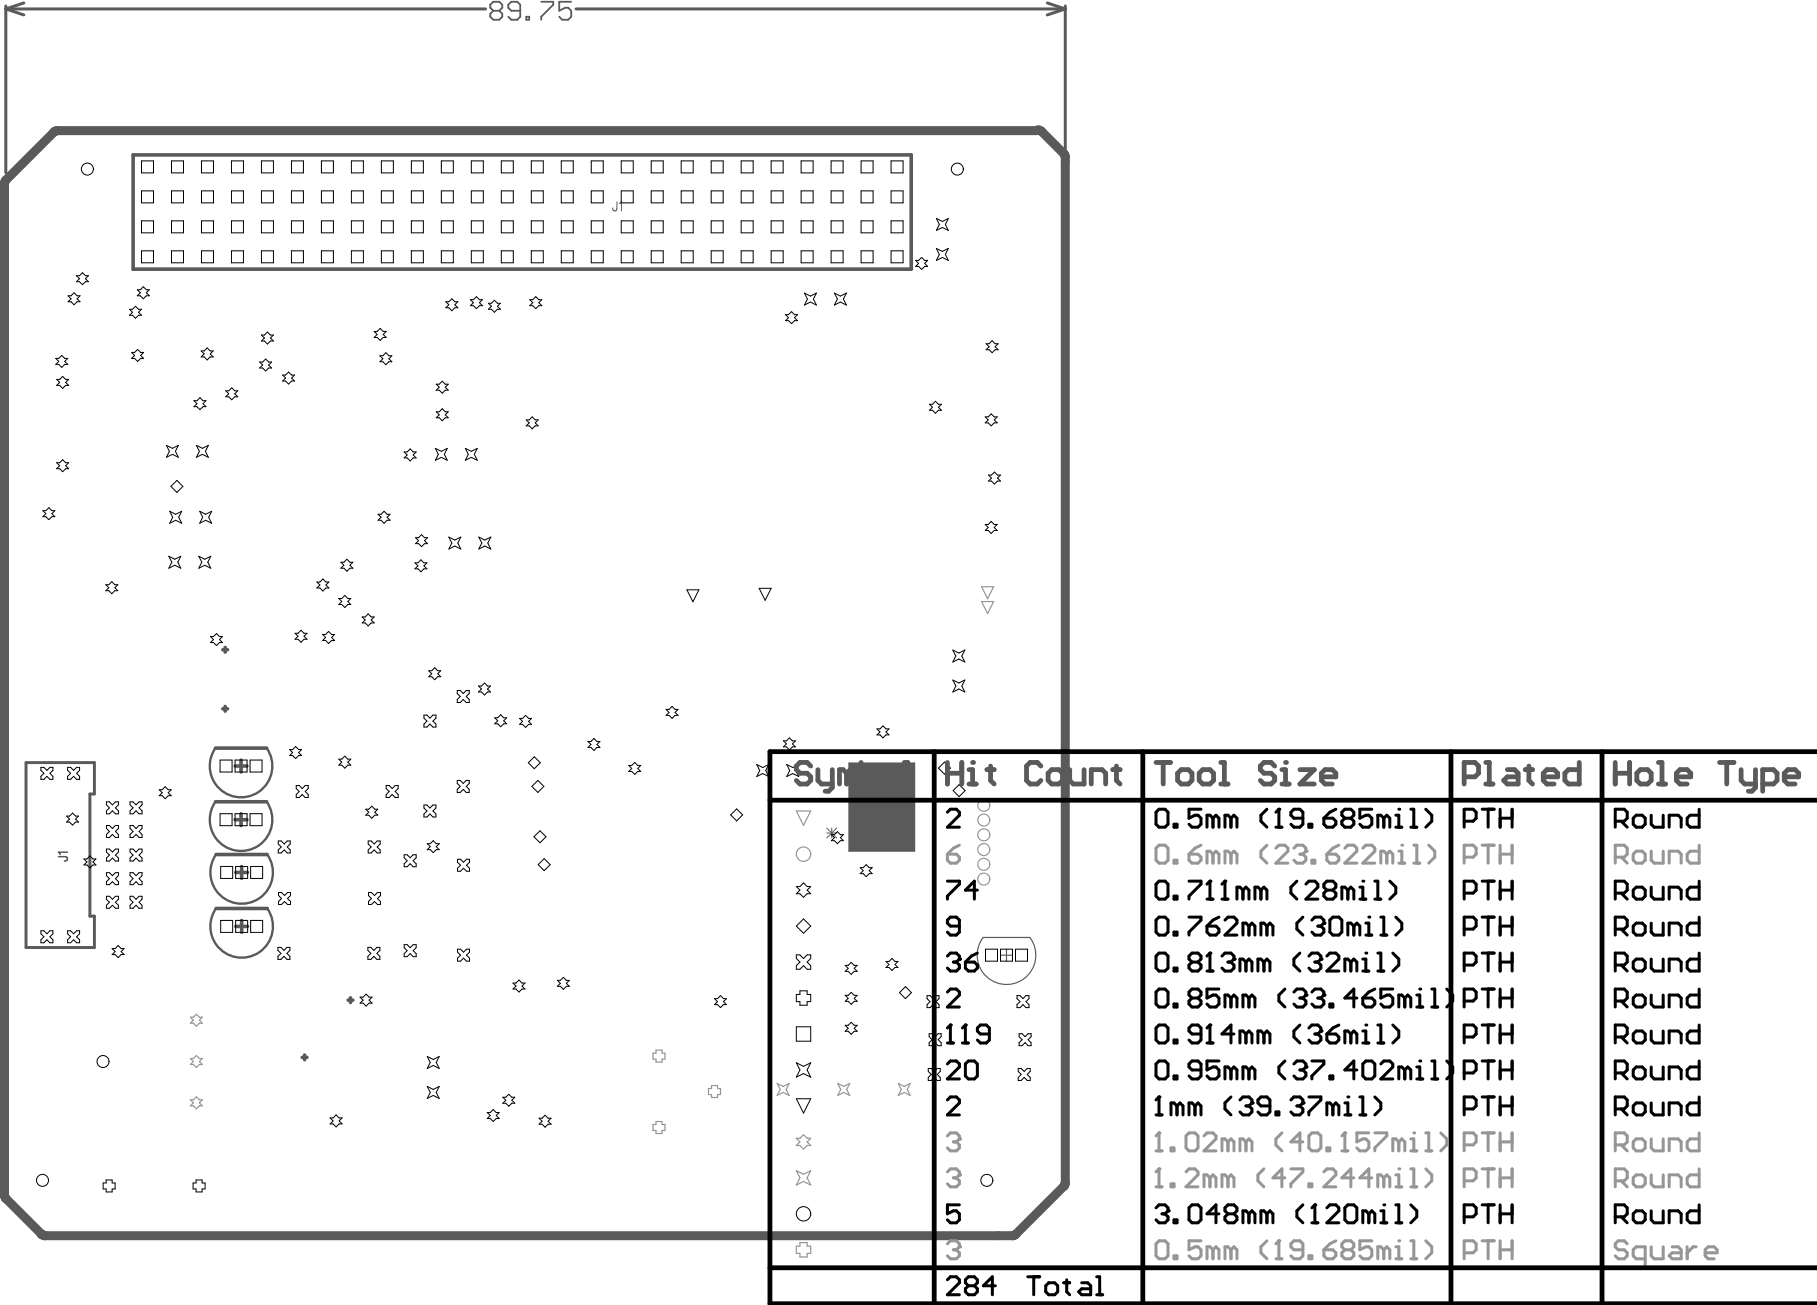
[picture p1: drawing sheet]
<svg xmlns="http://www.w3.org/2000/svg" width="513mm" height="368mm" viewBox="0 0 513 368" stroke-linecap="round" stroke-linejoin="round" font-family="sans-serif">
<path d="M239.6 215.4h18.3v24.7h-18.3z" fill="#5a5a5a"/>
<g fill="none" stroke="#5a5a5a" stroke-width="1">
<path d="M37.6 43.7h219.5v32.3h-219.5zM62.9 183.4h1.3M63.5 182.7v1.3M63.5 199.4v1.3M60.8 211.1h14.4M62.9 200h1.3M66.3 216.2h3.4M68 214.5v3.4M60.8 226.3h14.4M66.3 231.3h3.4M68 229.7v3.3M60.9 256.4h14.5"/>
<path d="M60.9 241.2h14.5M66.5 246.2h3.3M68.2 244.6v3.3M68.2 259.8v3.3M66.5 261.5h3.3M85.3 298.4h1.3M85.9 297.7v1.4M98.2 282.3h1.3M98.9 281.6v1.3"/>
</g>
<path d="M277.3 264.6h13.2a8.3 8.3 0 0 1-1 11.1 8.3 8.3 0 0 1-11.1 0 8.3 8.3 0 0 1-1.1-11.1zM282.3 269.6h3.3M283.9 267.9v3.3" fill="none" stroke="#5a5a5a" stroke-width=".33"/>
<path d="M139.2 3l-.9-.8v-.9l.9-.8h1.6l.9 .8v.9l-.9 .8M139.2 3l-.9 .9v.8l.9 .9h1.6l.9-.9v-.8l-.9-.9M139.2 3h1.6M146.8 3h-2.6l-.8-.8v-.9l.8-.8h1.7l.9 .8v3.4l-.9 .9h-1.7l-.8-.9M148.5 4.7h.8v.9h-.8zM152.7 .5h3.4v.8l-3.4 3.4v.9M161.1 .5h-3.3v2.5l1.7-.8h.8l.8 .8v1.7l-.8 .9h-1.7l-.8-.9M239.6 215.4h18.3v24.7h-18.3z" fill="none" stroke="#5a5a5a" stroke-width=".51"/>
<path d="M1.6 1.7v47M1.6 2.5l5.1 1.7M1.6 2.5h135.4M6.7 .8l-5.1 1.7M162.5 2.5h138M295.4 .8l5.1 1.7M300.5 1.7v40.5M300.5 2.5l-5.1 1.7" fill="none" stroke="#5a5a5a" stroke-width=".85"/>
<path d="M174 57l-.1 2.3-.3 .2-.5-.1-.3-.7M174.7 57.5l.6-.5v2.5M233.2 233.7l2.8 2.8M233.2 235.1h2.8M234.6 233.7v2.8M236 233.7l-2.8 2.8M240.4 226.8a1.02 1.02 0 0 1 1 1 1.02 1.02 0 0 1-1 1" fill="none" stroke="#5a5a5a" stroke-width=".28"/>
<path d="M60.8 211.1a8.8 8.8 0 0 0 7.2 13.9 8.8 8.8 0 0 0 7.2-13.9M60.8 226.3a8.8 8.8 0 0 0 7.2 13.9 8.8 8.8 0 0 0 7.2-13.9M60.9 256.4a8.8 8.8 0 0 0 7.3 13.9 8.8 8.8 0 0 0 7.2-13.9M60.9 241.2a8.8 8.8 0 0 0 7.3 13.8 8.8 8.8 0 0 0 7.2-13.8" fill="none" stroke="#5a5a5a" stroke-width=".67"/>
<g fill="none" stroke="#5a5a5a" stroke-width="2.5">
<path d="M15.3 37.2l-13.7 13.7M15.3 37.2h.1M293.8 37.1h.1M293.8 37.1l-.9-.4-.6 .2h-276.1l-.9 .3M293.8 37.1l6.3 6.3M1.6 50.9h.1M1.6 50.9l-.3 .9v285.5l.3 .9M300.1 43.4h.1M300.1 43.4l.4 .9v289.6l-.4 .9M1.6 338.2h.1M1.6 338.2l10.2 10.2 .9 .3h272.9l.9-.3M300.1 334.8l-13.6 13.6"/>
<path d="M300.1 334.8h.1M11.7 348.3h.1M286.5 348.4h.1"/>
</g>
<path d="M7.3 215.2h19.3v8.9h-1.2v34.5h1.2v8.8h-19.3z" fill="none" stroke="#5a5a5a" stroke-width=".83"/>
<path d="M16.5 241.8l2.3 .1 .2 .3-.1 .5-.7 .3M19 240.5h-2.5l.5 .6" fill="none" stroke="#5a5a5a" stroke-width=".42"/>
<g fill="none" stroke="#000" stroke-width=".28">
<path d="M39.9 45.4h3.4v3.4h-3.4zM39.9 53.9h3.4v3.4h-3.4zM48.4 45.4h3.4v3.4h-3.4zM48.4 53.9h3.4v3.4h-3.4zM56.8 45.4h3.4v3.4h-3.4zM56.8 53.9h3.4v3.4h-3.4zM65.3 45.4h3.4v3.4h-3.4zM65.3 53.9h3.4v3.4h-3.4zM73.8 45.4h3.3v3.4h-3.3zM73.8 53.9h3.3v3.4h-3.3zM82.2 45.4h3.4v3.4h-3.4zM82.2 53.9h3.4v3.4h-3.4z"/>
<path d="M90.7 45.4h3.4v3.4h-3.4zM90.7 53.9h3.4v3.4h-3.4zM99.1 45.4h3.4v3.4h-3.4zM99.1 53.9h3.4v3.4h-3.4zM107.6 45.4h3.4v3.4h-3.4zM107.6 53.9h3.4v3.4h-3.4zM116 45.4h3.4v3.4h-3.4zM116 53.9h3.4v3.4h-3.4zM124.5 45.4h3.4v3.4h-3.4zM124.5 53.9h3.4v3.4h-3.4zM133 45.4h3.3v3.4h-3.3zM133 53.9h3.3v3.4h-3.3z"/>
<path d="M141.4 45.4h3.4v3.4h-3.4zM141.4 53.9h3.4v3.4h-3.4zM149.9 45.4h3.4v3.4h-3.4zM149.9 53.9h3.4v3.4h-3.4zM158.3 45.4h3.4v3.4h-3.4zM158.3 53.9h3.4v3.4h-3.4zM166.8 45.4h3.4v3.4h-3.4zM166.8 53.9h3.4v3.4h-3.4zM175.3 45.4h3.3v3.4h-3.3zM175.3 53.9h3.3v3.4h-3.3zM183.7 45.4h3.4v3.4h-3.4zM183.7 53.9h3.4v3.4h-3.4z"/>
<path d="M192.2 45.4h3.4v3.4h-3.4zM192.2 53.9h3.4v3.4h-3.4zM200.6 45.4h3.4v3.4h-3.4zM200.6 53.9h3.4v3.4h-3.4zM209.1 45.4h3.4v3.4h-3.4zM209.1 53.9h3.4v3.4h-3.4zM217.5 45.4h3.4v3.4h-3.4zM217.5 53.9h3.4v3.4h-3.4zM226 45.4h3.4v3.4h-3.4zM226 53.9h3.4v3.4h-3.4zM234.5 45.4h3.3v3.4h-3.3zM234.5 53.9h3.3v3.4h-3.3z"/>
<path d="M242.9 45.4h3.4v3.4h-3.4zM242.9 53.9h3.4v3.4h-3.4zM251.4 45.4h3.4v3.4h-3.4zM251.4 53.9h3.4v3.4h-3.4zM21.6 77.8h.8l.9-.8 .8 .8h.9l-.9 .9 .9 .8h-.9l-.8 .8-.9-.8h-.8l.8-.8zM39.9 62.3h3.4v3.4h-3.4zM39.9 70.8h3.4v3.4h-3.4zM48.4 70.8h3.4v3.4h-3.4zM48.4 62.3h3.4v3.4h-3.4zM56.8 70.8h3.4v3.4h-3.4zM56.8 62.3h3.4v3.4h-3.4zM65.3 70.8h3.4v3.4h-3.4z"/>
<path d="M65.3 62.3h3.4v3.4h-3.4zM73.8 70.8h3.3v3.4h-3.3zM73.8 62.3h3.3v3.4h-3.3zM82.2 70.8h3.4v3.4h-3.4zM82.2 62.3h3.4v3.4h-3.4zM90.7 70.8h3.4v3.4h-3.4zM90.7 62.3h3.4v3.4h-3.4zM99.1 70.8h3.4v3.4h-3.4zM99.1 62.3h3.4v3.4h-3.4zM107.6 70.8h3.4v3.4h-3.4zM107.6 62.3h3.4v3.4h-3.4zM116 70.8h3.4v3.4h-3.4z"/>
<path d="M116 62.3h3.4v3.4h-3.4zM124.5 70.8h3.4v3.4h-3.4zM124.5 62.3h3.4v3.4h-3.4zM133 70.8h3.3v3.4h-3.3zM133 62.3h3.3v3.4h-3.3zM141.4 70.8h3.4v3.4h-3.4zM141.4 62.3h3.4v3.4h-3.4zM149.9 70.8h3.4v3.4h-3.4zM149.9 62.3h3.4v3.4h-3.4zM158.3 70.8h3.4v3.4h-3.4zM158.3 62.3h3.4v3.4h-3.4zM166.8 70.8h3.4v3.4h-3.4z"/>
<path d="M166.8 62.3h3.4v3.4h-3.4zM175.3 70.8h3.3v3.4h-3.3zM175.3 62.3h3.3v3.4h-3.3zM183.7 70.8h3.4v3.4h-3.4zM183.7 62.3h3.4v3.4h-3.4zM192.2 70.8h3.4v3.4h-3.4zM192.2 62.3h3.4v3.4h-3.4zM200.6 70.8h3.4v3.4h-3.4zM200.6 62.3h3.4v3.4h-3.4zM209.1 70.8h3.4v3.4h-3.4zM209.1 62.3h3.4v3.4h-3.4zM217.5 70.8h3.4v3.4h-3.4z"/>
<path d="M217.5 62.3h3.4v3.4h-3.4zM226 70.8h3.4v3.4h-3.4zM226 62.3h3.4v3.4h-3.4zM234.5 70.8h3.3v3.4h-3.3zM234.5 62.3h3.3v3.4h-3.3zM242.9 70.8h3.4v3.4h-3.4zM242.9 62.3h3.4v3.4h-3.4zM251.4 70.8h3.4v3.4h-3.4zM251.4 62.3h3.4v3.4h-3.4zM258.3 73.5h.9l.8-.9 .9 .9h.8l-.8 .8 .8 .9h-.8l-.9 .8-.8-.8h-.9l.9-.9zM264.1 61.7l1.7 .8 1.7-.8-.8 1.6 .8 1.7-1.7-.8-1.7 .8 .9-1.7zM264.1 70.1l1.7 .9 1.7-.9-.8 1.7 .8 1.7-1.7-.9-1.7 .9 .9-1.7z"/>
<path d="M19.2 83.5h.8l.9-.9 .8 .9h.9l-.9 .8 .9 .9h-.9l-.8 .8-.9-.8h-.8l.8-.9zM36.5 87.3h.9l.8-.9 .9 .9h.8l-.8 .8 .8 .9h-.8l-.9 .8-.8-.8h-.9l.9-.9zM37.1 99.5h.9l.8-.9 .9 .9h.8l-.8 .8 .8 .9h-.8l-.9 .8-.8-.8h-.9l.9-.9zM38.7 81.8h.9l.8-.9 .9 .9h.8l-.8 .8 .8 .9h-.8l-.9 .8-.8-.8h-.9l.9-.9zM56.8 99h.8l.8-.8 .9 .8h.8l-.8 .9 .8 .8h-.8l-.9 .9-.8-.9h-.8l.8-.8zM73.8 94.6h.8l.8-.9 .9 .9h.8l-.8 .8 .8 .8h-.8l-.9 .9-.8-.9h-.8l.8-.8zM105.6 93.5h.8l.9-.8 .8 .8h.8l-.8 .9 .8 .8h-.8l-.8 .9-.9-.9h-.8l.8-.8zM125.8 85.2h.8l.9-.9 .8 .9h.9l-.9 .8 .9 .9h-.9l-.8 .8-.9-.8h-.8l.8-.9zM132.7 84.6h.9l.8-.9 .8 .9h.9l-.9 .8 .9 .9h-.9l-.8 .8-.8-.8h-.9l.9-.9zM137.8 85.6h.8l.9-.9 .8 .9h.9l-.9 .8 .9 .9h-.9l-.8 .8-.9-.8h-.8l.8-.9zM149.5 84.6h.8l.8-.9 .9 .9h.8l-.8 .8 .8 .9h-.8l-.9 .8-.8-.8h-.8l.8-.9zM221.6 88.8h.9l.8-.8 .8 .8h.9l-.9 .9 .9 .8h-.9l-.8 .8-.8-.8h-.9l.9-.8z"/>
<path d="M226.9 82.7l1.7 .9 1.7-.9-.8 1.7 .8 1.7-1.7-.8-1.7 .8 .9-1.7zM235.4 82.7l1.7 .9 1.7-.9-.9 1.7 .9 1.7-1.7-.8-1.7 .8 .8-1.7zM278.2 97h.8l.9-.8 .8 .8h.9l-.9 .9 .9 .8h-.9l-.8 .8-.9-.8h-.8l.8-.8zM15.7 101.2h.9l.8-.9 .9 .9h.8l-.8 .8 .8 .8h-.8l-.9 .9-.8-.9h-.9l.9-.8zM16 107.1h.8l.9-.9 .8 .9h.9l-.9 .8 .9 .9h-.9l-.8 .8-.9-.8h-.8l.8-.9zM54.7 113.1h.9l.8-.9 .9 .9h.8l-.8 .8 .8 .9h-.8l-.9 .8-.8-.8h-.9l.9-.9zM63.7 110.3h.8l.9-.9 .8 .9h.9l-.9 .8 .9 .9h-.9l-.8 .8-.9-.8h-.8l.8-.9zM73.2 102.2h.9l.8-.9 .9 .9h.8l-.8 .8 .8 .9h-.8l-.9 .8-.8-.8h-.9l.9-.9zM79.7 105.8h.9l.8-.8 .9 .8h.8l-.8 .9 .8 .8h-.8l-.9 .9-.8-.9h-.9l.9-.8zM107.2 100.4h.8l.9-.9 .8 .9h.8l-.8 .8 .8 .9h-.8l-.8 .8-.9-.8h-.8l.8-.9zM123.1 116.2h.8l.9-.8 .8 .8h.9l-.9 .9 .9 .8h-.9l-.8 .8-.9-.8h-.8l.8-.8zM123.1 108.4h.8l.9-.8 .8 .8h.9l-.9 .9 .9 .8h-.9l-.8 .9-.9-.9h-.8l.8-.8z"/>
<path d="M148.4 118.5h.9l.8-.9 .9 .9h.8l-.8 .8 .8 .9h-.8l-.9 .8-.8-.8h-.9l.9-.9zM262.2 114.1h.8l.9-.9 .8 .9h.9l-.9 .8 .9 .9h-.9l-.8 .8-.9-.8h-.8l.8-.9zM277.9 117.6h.9l.8-.8 .9 .8h.8l-.8 .9 .8 .8h-.8l-.9 .9-.8-.9h-.9l.9-.8zM16 130.6h.8l.9-.9 .8 .9h.9l-.9 .8 .9 .9h-.9l-.8 .8-.9-.8h-.8l.8-.9zM46.9 125.7l1.7 .8 1.7-.8-.8 1.7 .8 1.7-1.7-.9-1.7 .9 .9-1.7zM49.9 135.6l1.7 1.7-1.7 1.7-1.7-1.7zM55.4 125.7l1.7 .8 1.7-.8-.9 1.7 .9 1.7-1.7-.9-1.7 .9 .8-1.7zM114 127.5h.9l.8-.8 .9 .8h.8l-.8 .9 .8 .8h-.8l-.9 .9-.8-.9h-.9l.9-.8zM122.8 126.5l1.7 .9 1.7-.9-.8 1.7 .8 1.7-1.7-.8-1.7 .8 .9-1.7zM131.3 126.5l1.7 .9 1.7-.9-.9 1.7 .9 1.7-1.7-.8-1.7 .8 .8-1.7zM278.9 134.1h.8l.8-.9 .9 .9h.8l-.8 .8 .8 .9h-.8l-.9 .8-.8-.8h-.8l.8-.9zM12.1 144.1h.8l.9-.8 .8 .8h.9l-.9 .9 .9 .8h-.9l-.8 .9-.9-.9h-.8l.8-.8z"/>
<path d="M47.6 157l1.7 .8 1.7-.8-.8 1.7 .8 1.7-1.7-.9-1.7 .9 .9-1.7zM47.9 144.3l1.7 .8 1.7-.8-.9 1.7 .9 1.7-1.7-.9-1.7 .9 .8-1.7zM56.1 157l1.7 .8 1.7-.8-.9 1.7 .9 1.7-1.7-.9-1.7 .9 .8-1.7zM56.3 144.3l1.7 .8 1.7-.8-.8 1.7 .8 1.7-1.7-.9-1.7 .9 .9-1.7zM96.2 158.7h.8l.9-.9 .8 .9h.9l-.9 .8 .9 .9h-.9l-.8 .8-.9-.8h-.8l.8-.9zM106.7 145.1h.8l.8-.8 .9 .8h.8l-.8 .9 .8 .8h-.8l-.9 .9-.8-.9h-.8l.8-.8zM117.1 158.8h.8l.9-.8 .8 .8h.8l-.8 .9 .8 .8h-.8l-.8 .9-.9-.9h-.8l.8-.8zM117.2 151.7h.9l.8-.8 .9 .8h.8l-.8 .9 .8 .8h-.8l-.9 .9-.8-.9h-.9l.9-.8zM126.6 151.6l1.7 .8 1.7-.8-.8 1.7 .8 1.7-1.7-.9-1.7 .9 .9-1.7zM135.1 151.6l1.7 .8 1.7-.8-.9 1.7 .9 1.7-1.7-.9-1.7 .9 .8-1.7zM277.9 148h.9l.8-.8 .9 .8h.8l-.8 .9 .8 .8h-.8l-.9 .9-.8-.9h-.9l.9-.8zM29.9 165h.8l.8-.8 .9 .8h.8l-.8 .9 .8 .8h-.8l-.9 .9-.8-.9h-.8l.8-.8z"/>
<path d="M59.4 179.7h.8l.9-.9 .8 .9h.9l-.9 .8 .9 .8h-.9l-.8 .9-.9-.9h-.8l.8-.8zM83.2 178.7h.9l.8-.8 .9 .8h.8l-.8 .9 .8 .8h-.8l-.9 .9-.8-.9h-.9l.9-.8zM89.4 164.3h.8l.9-.9 .8 .9h.9l-.9 .8 .9 .9h-.9l-.8 .8-.9-.8h-.8l.8-.9zM91 179.1h.9l.8-.9 .8 .9h.9l-.9 .8 .9 .9h-.9l-.8 .8-.8-.8h-.9l.9-.9zM95.6 168.9h.8l.9-.8 .8 .8h.9l-.9 .9 .9 .8h-.9l-.8 .8-.9-.8h-.8l.8-.8zM102.2 174.1h.8l.9-.8 .8 .8h.9l-.9 .9 .9 .8h-.9l-.8 .9-.9-.9h-.8l.8-.8zM193.8 166.5h3.4l-1.7 3.3zM214.2 166h3.3l-1.6 3.4zM121 189.3h.8l.8-.8 .9 .8h.8l-.8 .8 .8 .9h-.8l-.9 .8-.8-.8h-.8l.8-.9zM129 194.9h.8l.9 .8 .8-.8h.9v.8l-.9 .9 .9 .8v.9h-.9l-.8-.9-.9 .9h-.8v-.9l.8-.8-.8-.9zM135 193.6h.8l.9-.8 .8 .8h.9l-.9 .9 .9 .8h-.9l-.8 .8-.9-.8h-.8l.8-.8zM268.8 183.5l1.7 .8 1.7-.8-.9 1.7 .9 1.6-1.7-.8-1.7 .8 .8-1.6z"/>
<path d="M268.8 191.9l1.7 .9 1.7-.9-.9 1.7 .9 1.7-1.7-.8-1.7 .8 .8-1.7zM11.5 216.6h.9l.8 .8 .9-.8h.8v.8l-.8 .9 .8 .8v.8h-.8l-.9-.8-.8 .8h-.9v-.8l.9-.8-.9-.9zM19.1 216.6h.8l.9 .8 .8-.8h.9v.8l-.9 .9 .9 .8v.8h-.9l-.8-.8-.9 .8h-.8v-.8l.8-.8-.8-.9zM62.1 214.5h3.4v3.4h-3.4zM66.3 214.5h3.4v3.4h-3.4zM70.5 214.5h3.4v3.4h-3.4zM81.7 211.5h.9l.8-.8 .8 .8h.9l-.9 .9 .9 .8h-.9l-.8 .9-.8-.9h-.9l.9-.8zM95.6 214.2h.8l.9-.8 .8 .8h.9l-.9 .9 .9 .8h-.9l-.8 .9-.9-.9h-.8l.8-.8zM119.6 201.8h.8l.9 .9 .8-.9h.9v.9l-.9 .8 .9 .9v.8h-.9l-.8-.8-.9 .8h-.8v-.8l.8-.9-.8-.8zM139.6 202.6h.8l.9-.9 .8 .9h.8l-.8 .8 .8 .9h-.8l-.8 .8-.9-.8h-.8l.8-.9zM146.6 202.7h.8l.9-.8 .8 .8h.9l-.9 .9 .9 .8h-.9l-.8 .9-.9-.9h-.8l.8-.8zM150.7 213.6l1.7 1.7-1.7 1.7-1.7-1.7z"/>
<path d="M165.9 209.3h.8l.9-.9 .8 .9h.8l-.8 .8 .8 .9h-.8l-.8 .8-.9-.8h-.8l.8-.9zM177.4 216h.8l.9-.8 .8 .8h.9l-.9 .9 .9 .8h-.9l-.8 .9-.9-.9h-.8l.8-.8zM187.9 200.2h.8l.9-.8 .8 .8h.9l-.9 .9 .9 .8h-.9l-.8 .8-.9-.8h-.8l.8-.8zM213.5 215.8l1.7 .8 1.7-.8-.9 1.7 .9 1.7-1.7-.9-1.7 .9 .8-1.7zM221 209.1h.9l.8-.9 .9 .9h.8l-.8 .8 .8 .9h-.8l-.9 .8-.8-.8h-.9l.9-.9zM221.9 215.8l1.7 .8 1.7-.8-.8 1.7 .8 1.7-1.7-.9-1.7 .9 .9-1.7zM247.4 205.7h.8l.9-.8 .8 .8h.9l-.9 .9 .9 .8h-.9l-.8 .8-.9-.8h-.8l.8-.8zM266.4 215.1l1.7 1.7-1.7 1.7-1.7-1.7zM18.8 230.3h.8l.9-.8 .8 .8h.9l-.9 .9 .9 .8h-.9l-.8 .9-.9-.9h-.8l.8-.8zM30 226.3h.9l.8 .9 .9-.9h.8v.9l-.8 .8 .8 .8v.9h-.8l-.9-.9-.8 .9h-.9v-.9l.9-.8-.9-.8zM30 233h.9l.8 .8 .9-.8h.8v.8l-.8 .9 .8 .8v.8h-.8l-.9-.8-.8 .8h-.9v-.8l.9-.8-.9-.9zM30 239.6h.9l.8 .9 .9-.9h.8v.9l-.8 .8 .8 .9v.8h-.8l-.9-.8-.8 .8h-.9v-.8l.9-.9-.9-.8z"/>
<path d="M36.7 239.6h.8l.9 .9 .8-.9h.9v.9l-.9 .8 .9 .9v.8h-.9l-.8-.8-.9 .8h-.8v-.8l.8-.9-.8-.8zM36.7 226.3h.8l.9 .9 .8-.9h.9v.9l-.9 .8 .9 .8v.9h-.9l-.8-.9-.9 .9h-.8v-.9l.8-.8-.8-.8zM36.7 233h.8l.9 .8 .8-.8h.9v.8l-.9 .9 .9 .8v.8h-.9l-.8-.8-.9 .8h-.8v-.8l.8-.8-.8-.9zM44.9 222.9h.9l.8-.9 .9 .9h.8l-.8 .8 .8 .9h-.8l-.9 .8-.8-.8h-.9l.9-.9zM62.1 229.6h3.4v3.4h-3.4zM66.3 229.6h3.4v3.4h-3.4zM70.5 229.6h3.4v3.4h-3.4zM78.5 237.3h.8l.9 .9 .8-.9h.9v.9l-.9 .8 .9 .9v.8h-.9l-.8-.8-.9 .8h-.8v-.8l.8-.9-.8-.8zM83.6 221.7h.8l.9 .8 .8-.8h.9v.8l-.9 .9 .9 .8v.9h-.9l-.8-.9-.9 .9h-.8v-.9l.8-.8-.8-.9zM103.2 228.4h.8l.9-.9 .8 .9h.9l-.9 .8 .9 .9h-.9l-.8 .8-.9-.8h-.8l.8-.9zM103.9 237.3h.8l.9 .9 .8-.9h.9v.9l-.9 .8 .9 .9v.8h-.9l-.8-.8-.9 .8h-.8v-.8l.8-.9-.8-.8zM108.9 221.7h.9l.8 .8 .9-.8h.8v.8l-.8 .9 .8 .8v.9h-.8l-.9-.9-.8 .9h-.9v-.9l.9-.8-.9-.9z"/>
<path d="M119.6 227.2h.8l.9 .8 .8-.8h.9v.8l-.9 .9 .9 .8v.9h-.9l-.8-.9-.9 .9h-.8v-.9l.8-.8-.8-.9zM120.5 238.1h.9l.8-.8 .9 .8h.8l-.8 .8 .8 .9h-.8l-.9 .8-.8-.8h-.9l.9-.9zM129 220.3h.8l.9 .8 .8-.8h.9v.8l-.9 .8 .9 .9v.8h-.9l-.8-.8-.9 .8h-.8v-.8l.8-.9-.8-.8zM151.7 220.3l1.7 1.6-1.7 1.7-1.7-1.7zM152.3 234.5l1.7 1.7-1.7 1.7-1.7-1.7zM207.8 228.3l1.7 1.7-1.7 1.7-1.7-1.7zM234.5 235.6h.9l.8-.9 .9 .9h.8l-.8 .8 .8 .9h-.8l-.9 .8-.8-.8h-.9l.9-.9zM270.6 221.4l1.7 1.7-1.7 1.7-1.7-1.7zM23.7 242.4h.8l.9-.8 .8 .8h.9l-.9 .9 .9 .8h-.9l-.8 .9-.9-.9h-.8l.8-.8zM30 246.3h.9l.8 .8 .9-.8h.8v.8l-.8 .9 .8 .8v.9h-.8l-.9-.9-.8 .9h-.9v-.9l.9-.8-.9-.9zM30 252.9h.9l.8 .9 .9-.9h.8v.9l-.8 .8 .8 .9v.8h-.8l-.9-.8-.8 .8h-.9v-.8l.9-.9-.9-.8zM36.7 252.9h.8l.9 .9 .8-.9h.9v.9l-.9 .8 .9 .9v.8h-.9l-.8-.8-.9 .8h-.8v-.8l.8-.9-.8-.8z"/>
<path d="M36.7 246.3h.8l.9 .8 .8-.8h.9v.8l-.9 .9 .9 .8v.9h-.9l-.8-.9-.9 .9h-.8v-.9l.8-.8-.8-.9zM62.3 244.5h3.3v3.4h-3.3zM62.3 259.8h3.3v3.3h-3.3zM66.5 259.8h3.4v3.3h-3.4zM66.5 244.5h3.4v3.4h-3.4zM70.7 259.8h3.4v3.3h-3.4zM70.7 244.5h3.4v3.4h-3.4zM78.6 251.9h.8l.9 .8 .8-.8h.9v.8l-.9 .9 .9 .8v.9h-.9l-.8-.9-.9 .9h-.8v-.9l.8-.8-.8-.9zM104 251.9h.8l.8 .8 .9-.8h.8v.8l-.8 .9 .8 .8v.9h-.8l-.9-.9-.8 .9h-.8v-.9l.8-.8-.8-.9zM114 241.2h.9l.8 .9 .9-.9h.8v.9l-.8 .8 .8 .9v.8h-.8l-.9-.8-.8 .8h-.9v-.8l.9-.9-.9-.8zM129.1 242.5h.8l.9 .8 .8-.8h.9v.8l-.9 .9 .9 .8v.9h-.9l-.8-.9-.9 .9h-.8v-.9l.8-.8-.8-.9zM153.5 242.3l1.7 1.7-1.7 1.7-1.7-1.7z"/>
<path d="M242.7 244.9h.8l.9-.9 .8 .9h.8l-.8 .8 .8 .9h-.8l-.8 .8-.9-.8h-.8l.8-.9zM11.5 262.7h.9l.8 .8 .9-.8h.8v.8l-.8 .9 .8 .8v.9h-.8l-.9-.9-.8 .9h-.9v-.9l.9-.8-.9-.9zM19.1 262.7h.8l.9 .8 .8-.8h.9v.8l-.9 .9 .9 .8v.9h-.9l-.8-.9-.9 .9h-.8v-.9l.8-.8-.8-.9zM31.6 267.7h.9l.8-.8 .9 .8h.8l-.8 .9 .8 .8h-.8l-.9 .8-.8-.8h-.9l.9-.8zM78.4 267.4h.9l.8 .8 .8-.8h.9v.8l-.9 .9 .9 .8v.9h-.9l-.8-.9-.8 .9h-.9v-.9l.9-.8-.9-.9zM103.8 267.4h.8l.9 .8 .8-.8h.9v.8l-.9 .9 .9 .8v.9h-.9l-.8-.9-.9 .9h-.8v-.9l.8-.8-.8-.9zM114 266.6h.9l.8 .9 .9-.9h.8v.9l-.8 .8 .8 .8v.9h-.8l-.9-.9-.8 .9h-.9v-.9l.9-.8-.9-.8zM129.1 267.9h.8l.9 .8 .8-.8h.9v.8l-.9 .9 .9 .8v.9h-.9l-.8-.9-.9 .9h-.8v-.9l.8-.8-.8-.9zM144.7 277.4h.9l.8-.8 .9 .8h.8l-.8 .9 .8 .8h-.8l-.9 .9-.8-.9h-.9l.9-.8zM157.2 276.7h.9l.8-.9 .9 .9h.8l-.8 .8 .8 .9h-.8l-.9 .8-.8-.8h-.9l.9-.9zM238.4 272.4h.9l.8-.8 .9 .8h.8l-.8 .9 .8 .8h-.8l-.9 .9-.8-.9h-.9l.9-.8zM249.9 271.3h.9l.8-.8 .9 .8h.8l-.8 .9 .8 .8h-.8l-.9 .9-.8-.9h-.9l.9-.8z"/>
<path d="M255.4 278.5l1.7 1.6-1.7 1.7-1.7-1.7zM278 267.9h3.4v3.4h-3.4zM282.2 267.9h3.4v3.4h-3.4zM286.5 267.9h3.4v3.4h-3.4zM101.6 281.4h.8l.9-.8 .8 .8h.9l-.9 .9 .9 .8h-.9l-.8 .9-.9-.9h-.8l.8-.8zM120.5 298.2l1.7 .8 1.7-.8-.8 1.7 .8 1.6-1.7-.8-1.7 .8 .9-1.6zM201.6 281.8h.8l.9-.8 .8 .8h.8l-.8 .9 .8 .8h-.8l-.8 .9-.9-.9h-.8l.8-.8zM238.4 280.9h.9l.8-.8 .9 .8h.8l-.8 .9 .8 .8h-.8l-.9 .8-.8-.8h-.9l.9-.8zM238.4 289.4h.9l.8-.9 .9 .9h.8l-.8 .8 .8 .9h-.8l-.9 .8-.8-.8h-.9l.9-.9zM261.5 281h.9l.8 .8 .9-.8h.8v.8l-.8 .9 .8 .8v.9h-.8l-.9-.9-.8 .9h-.9v-.9l.9-.8-.9-.9zM262.1 291.7h.9l.8 .9 .9-.9h.8v.9l-.8 .8 .8 .9v.8h-.8l-.9-.8-.8 .8h-.9v-.8l.9-.9-.9-.8zM286.9 281h.8l.9 .8 .8-.8h.9v.8l-.9 .9 .9 .8v.9h-.9l-.8-.9-.9 .9h-.8v-.9l.8-.8-.8-.9z"/>
<path d="M287.5 291.7h.8l.9 .9 .8-.9h.9v.9l-.9 .8 .9 .9v.8h-.9l-.8-.8-.9 .8h-.8v-.8l.8-.9-.8-.8zM93.1 315.5h.9l.8-.8 .9 .8h.8l-.8 .8 .8 .9h-.8l-.9 .8-.8-.8h-.9l.9-.9zM120.5 306.6l1.7 .9 1.7-.9-.8 1.7 .8 1.7-1.7-.8-1.7 .8 .9-1.7zM137.4 314h.9l.8-.9 .9 .9h.8l-.8 .8 .8 .9h-.8l-.9 .8-.8-.8h-.9l.9-.9zM141.8 309.7h.9l.8-.9 .9 .9h.8l-.8 .8 .8 .9h-.8l-.9 .8-.8-.8h-.9l.9-.9zM152.1 315.6h.8l.9-.9 .8 .9h.9l-.9 .8 .9 .9h-.9l-.8 .8-.9-.8h-.8l.8-.9zM261.9 301.5h.8l.9 .9 .8-.9h.8v.9l-.8 .8 .8 .9v.8h-.8l-.8-.8-.9 .8h-.8v-.8l.8-.9-.8-.8zM287.2 301.5h.9l.8 .9 .9-.9h.8v.9l-.8 .8 .8 .9v.8h-.8l-.9-.8-.8 .8h-.9v-.8l.9-.9-.9-.8zM29.9 333h1.7v.9h.9v1.6h-.9v.9h-1.7v-.9h-.8v-1.6h.8zM55.3 333h1.7v.9h.9v1.6h-.9v.9h-1.7v-.9h-.8v-1.6h.8z"/>
<circle cx="24.6" cy="47.7" r="1.69"/>
<circle cx="270.1" cy="47.7" r="1.69"/>
<circle cx="29.1" cy="299.6" r="1.69"/>
<circle cx="12" cy="333.1" r="1.69"/>
<circle cx="278.4" cy="333.1" r="1.69"/>
</g>
<g fill="none" stroke="#969696" stroke-width=".34">
<path d="M276.9 165.6h3.4l-1.7 3.4zM276.9 169.8h3.4l-1.7 3.4zM53.7 287.1h.9l.8-.9 .8 .9h.9l-.9 .8 .9 .9h-.9l-.8 .8-.8-.8h-.9l.9-.9zM53.7 298.7h.9l.8-.8 .8 .8h.9l-.9 .9 .9 .8h-.9l-.8 .9-.8-.9h-.9l.9-.8zM185.1 296.4h1.7v.8h.8v1.7h-.8v.9h-1.7v-.9h-.9v-1.7h.9zM53.7 310.4h.9l.8-.9 .8 .9h.9l-.9 .8 .9 .9h-.9l-.8 .8-.8-.8h-.9l.9-.9zM185.1 316.5h1.7v.9h.8v1.7h-.8v.8h-1.7v-.8h-.9v-1.7h.9zM200.7 306.4h1.7v.8h.9v1.7h-.9v.8h-1.7v-.8h-.8v-1.7h.8zM219.2 305.8l1.7 .8 1.7-.8-.8 1.7 .8 1.7-1.7-.9-1.7 .9 .9-1.7zM236.3 305.8l1.7 .8 1.7-.8-.8 1.7 .8 1.7-1.7-.9-1.7 .9 .9-1.7zM253.4 305.8l1.7 .8 1.7-.8-.9 1.7 .9 1.7-1.7-.9-1.7 .9 .9-1.7z"/>
<circle cx="277.5" cy="239.8" r="1.69"/>
<circle cx="277.5" cy="235.6" r="1.69"/>
<circle cx="277.5" cy="227.3" r="1.69"/>
<circle cx="277.5" cy="231.5" r="1.69"/>
<circle cx="277.5" cy="243.9" r="1.69"/>
<circle cx="277.5" cy="248.1" r="1.69"/>
</g>
<g fill="none" stroke="#5a5a5a" stroke-width="1.4">
<path d="M228.7 216.2l-1-1h-2l-1.1 1v1l1.1 1h2l1 1v1.1l-1 1h-2l-1.1-1M230.7 217.2v3.1l1.1 1h3M234.8 217.2v5.1l-1 1h-1M238.9 218.2l1-1 1 1v3.1M238.9 218.2l-1.1-1h-1v4.1M238.9 218.2v3.1M242.9 215.2v6.1h3.1l1-1v-2.1l-1-1h-3.1M249 218.2l1-1h2l1.1 1v2.1l-1.1 1h-2l-1-1zM255.1 215.2h1v6.1M267.3 218.2h4M267.3 215.2v6.1M271.3 215.2v6.1"/>
<path d="M273.4 217.2h1v4.1M255.1 221.3h2M273.4 221.3h2"/>
</g>
<circle cx="274.4" cy="215.2" r=".68" fill="#5a5a5a"/>
<g fill="none" stroke="#5a5a5a" stroke-width="1.4">
<path d="M278.4 217.2h2.1M279.4 216.2v4.1l1.1 1M293.6 216.2l-1-1h-2l-1 1v4.1l1 1h2l1-1M296.7 217.2h2l1 1v2.1l-1 1h-2l-1-1v-2.1zM301.8 217.2v3.1l1 1h3v-4.1M313.9 217.2h2.1M315 216.2v4.1l1 1M326.1 215.2h4.1M328.2 215.2v6.1M332.2 218.2l1-1h2.1l1 1v2.1l-1 1h-2.1l-1-1zM338.3 218.2l1-1h2l1.1 1v2.1l-1.1 1h-2l-1-1zM344.4 215.2h1v6.1"/>
<path d="M359.6 216.2l-1-1h-2l-1.1 1v1l1.1 1h2l1 1v1.1l-1 1h-2l-1.1-1M361.6 217.2h1v4.1M307.9 221.3v-4.1h3l1 1v3.1M344.4 221.3h2M361.6 221.3h2.1"/>
</g>
<circle cx="362.6" cy="215.2" r=".68" fill="#5a5a5a"/>
<g fill="none" stroke="#5a5a5a" stroke-width="1.4">
<path d="M366.7 217.2h4.1l-4.1 4.1h4.1M372.8 219.2h4.1v-1l-1.1-1h-2l-1 1v2.1l1 1h2M413 219.2h3.1l1-1v-2l-1-1h-3.1v6.1M419.1 215.2h1v6.1M425.2 217.2h2.1l1 1v3.1h-3.1l-1-1 1-1.1h3.1M430.3 217.2h2M431.3 216.2v4.1l1 1M435.4 219.2h4v-1l-1-1h-2l-1 1v2.1l1 1h2M445.5 215.2v6.1h-3l-1-1v-2.1l1-1h3M455.7 215.2v6.1M455.7 218.2h4M459.7 215.2v6.1"/>
<path d="M461.8 218.2l1-1h2l1 1v2.1l-1 1h-2l-1-1zM467.8 215.2h1.1v6.1M472.9 219.2h4.1v-1l-1-1h-2.1l-1 1v2.1l1 1h2.1M485.1 215.2h4M487.1 215.2v6.1M491.2 217.2v3.1l1 1h3M495.2 217.2v5.1l-1 1h-1M503.4 219.2h4v-1l-1-1h-2l-1 1v2.1l1 1h2M419.1 221.3h2.1M467.8 221.3h2.1M497.3 221.3h3l1-1v-2.1l-1-1h-3v6.1"/>
</g>
<path d="M263.5 212.1v155.8M322.4 212.1v155.8M409.3 212.1v155.8M451.9 212.1v155.8M512.6 212.1h-295.4v155.8M217.2 225.8h295.4" fill="none" stroke="#000" stroke-width="1.4"/>
<g fill="none" stroke="#969696" stroke-width=".34">
<path d="M224.6 228.9h4.1l-2 4z"/>
<circle cx="226.7" cy="241.1" r="2.03"/>
</g>
<g fill="none" stroke="#000" stroke-width=".85">
<path d="M267.3 229.2l.8-.8h1.7l.9 .8v.9l-3.4 3.4h3.4M327 228.4h1.7l.8 .8v3.4l-.8 .9h-1.7l-.9-.9v-3.4zM331.2 232.6h.8v.9h-.8zM338.8 228.4h-3.4v2.5l1.7-.8h.9l.8 .8v1.7l-.8 .9h-1.7l-.9-.9M342.2 230.9l-.9-.8h-.8v3.4M342.2 230.9v2.6M342.2 230.9l.8-.8 .9 .8v2.6M347.3 230.9l-.9-.8h-.8v3.4M347.3 230.9v2.6M347.3 230.9l.8-.8 .9 .8v2.6M357.4 228.4l-1.7 1.7v1.7l1.7 1.7M359.9 233.5h1.7"/>
<path d="M359.9 229.2l.9-.8v5.1M367.6 230.9h-2.6l-.8-.8v-.9l.8-.8h1.7l.9 .8v3.4l-.9 .9h-1.7l-.8-.9M369.2 232.6h.9v.9h-.9zM373.5 230.9h2.5l.9 .9v.8l-.9 .9h-1.7l-.8-.9zM376.9 228.4l-1.7 .8-1.7 1.7M379.4 230.9l-.9 .9v.8l.9 .9h1.7l.8-.9v-.8l-.8-.9M379.4 230.9l-.9-.8v-.9l.9-.8h1.7l.8 .8v.9l-.8 .8M379.4 230.9h1.7M387 228.4h-3.4v2.5l1.7-.8h.9l.8 .8v1.7l-.8 .9h-1.7l-.9-.9M390.4 230.9l-.9-.8h-.8v3.4M390.4 230.9v2.6M390.4 230.9l.8-.8 .9 .8v2.6"/>
<path d="M393.8 233.5h1.7M393.8 230.1h.8v3.4M398 233.5h1.7M398 228.4h.8v5.1M402.2 228.4l1.7 1.7v1.7l-1.7 1.7M413 231.8h2.6l.8-.9v-1.7l-.8-.8h-2.6v5.1M418.1 228.4h3.4M419.8 228.4v5.1M423.2 230.9h3.4M423.2 228.4v5.1M426.6 228.4v5.1M455.7 231.8h2.5l.8-.9v-1.7l-.8-.8h-2.5v5.1"/>
<path d="M457.4 231.8l1.6 1.7M461.6 230.1h1.7l.8 .8v1.7l-.8 .9h-1.7l-.9-.9v-1.7zM465.8 230.1v2.5l.9 .9h2.5v-3.4M470.9 233.5v-3.4h2.5l.9 .8v2.6M479.3 228.4v5.1h-2.5l-.8-.9v-1.7l.8-.8h2.5"/>
</g>
<g fill="#000">
<circle cx="360.8" cy="228.4" r=".42"/>
<circle cx="394.6" cy="228.4" r=".42"/>
</g>
<g fill="none" stroke="#969696" stroke-width=".85">
<path d="M270.7 238.5l-1.7 .9-1.7 1.7M327 238.5h1.7l.8 .9v3.4l-.8 .8h-1.7l-.9-.8v-3.4zM338.8 238.5l-1.7 .9-1.7 1.7M357.4 238.5l-1.7 1.7v1.7l1.7 1.7M359.9 239.4l.9-.9h1.7l.8 .9v.8l-3.4 3.4h3.4M365 239.4l.9-.9h1.7l.8 .9v.8M267.3 241.1h2.5l.9 .8v.9l-.9 .8h-1.7l-.8-.8zM331.2 242.8h.8v.8h-.8zM335.4 241.1h2.6l.8 .8v.9l-.8 .8h-1.7l-.9-.8zM342.2 241.1l-.9-.9h-.8v3.4M342.2 241.1v2.5M342.2 241.1l.8-.9 .9 .9v2.5"/>
<path d="M347.3 241.1l-.9-.9h-.8v3.4M347.3 241.1v2.5M347.3 241.1l.8-.9 .9 .9v2.5"/>
</g>
<circle cx="368.4" cy="240.2" r=".42" fill="#969696"/>
<g fill="none" stroke="#969696" stroke-width=".85">
<path d="M377.7 238.5l-1.7 .9-1.7 1.7M379.4 239.4l.8-.9h1.7l.9 .9v.8l-3.4 3.4h3.4M384.5 239.4l.8-.9h1.7l.8 .9v.8l-3.3 3.4h3.3M366.7 241.1h.9M367.6 241.1l.8 .8v.9l-.8 .8h-1.7l-.9-.8M368.4 240.2l-.8 .9M370.1 242.8h.8v.8h-.8zM374.3 241.1h2.6l.8 .8v.9l-.8 .8h-1.7l-.9-.8zM391.2 241.1l-.8-.9h-.9v3.4M391.2 241.1v2.5M391.2 241.1l.9-.9 .8 .9v2.5M394.6 243.6h1.7"/>
<path d="M394.6 240.2h.9v3.4"/>
</g>
<circle cx="395.5" cy="238.5" r=".42" fill="#969696"/>
<g fill="none" stroke="#969696" stroke-width=".85">
<path d="M398.8 238.5h.9v5.1M403.1 238.5l1.7 1.7v1.7l-1.7 1.7M418.1 238.5h3.4M419.8 238.5v5.1M423.2 238.5v5.1M426.6 238.5v5.1M479.3 238.5v5.1h-2.5l-.8-.8v-1.7l.8-.9h2.5M398.8 243.6h1.7M413 241.9h2.6l.8-.8v-1.7l-.8-.9h-2.6v5.1M423.2 241.1h3.4M455.7 241.9h2.5l.8-.8v-1.7l-.8-.9h-2.5v5.1M457.4 241.9l1.6 1.7"/>
<path d="M461.6 240.2h1.7l.8 .9v1.7l-.8 .8h-1.7l-.9-.8v-1.7zM465.8 240.2v2.6l.9 .8h2.5v-3.4M470.9 243.6v-3.4h2.5l.9 .9v2.5M267.3 320.6l.8-.9h1.7l.9 .9v.8"/>
</g>
<path d="M224.6 250.2h1.1l1-1 1 1h1l-1 1 1 1h-1l-1 1-1-1h-1.1l1.1-1zM226.7 259.3l2 2.1-2 2-2.1-2zM224.6 269.5h1.1l1 1 1-1h1v1l-1 1 1 1v1h-1l-1-1-1 1h-1.1v-1l1.1-1-1.1-1zM225.7 279.6h2v1.1h1v2h-1v1h-2v-1h-1.1v-2h1.1zM224.6 289.8h4.1v4h-4.1zM224.6 299.9l2.1 1.1 2-1.1-1 2.1 1 2-2-1-2.1 1 1.1-2zM224.6 310.1h4.1l-2 4z" fill="none" stroke="#000" stroke-width=".28"/>
<g fill="none" stroke="#000" stroke-width=".85">
<path d="M267.3 248.7h3.4v.8l-3.4 3.4v.9M275.7 251.2h-3.4l2.6-2.5v5.1M327 248.7h1.7l.8 .8v3.4l-.8 .9h-1.7l-.9-.9v-3.4zM327 258.8h1.7l.8 .9v3.4l-.8 .8h-1.7l-.9-.8v-3.4zM331.2 252.9h.8v.9h-.8zM335.4 248.7h3.4v.8l-3.4 3.4v.9M335.4 258.8h3.4v.9l-3.4 3.4v.8M340.5 253.8h1.7M340.5 249.5l.8-.8v5.1M343.9 258.8l-1.7 .9-1.7 1.7M344.7 253.8h1.7M344.7 249.5l.9-.8v5.1"/>
<path d="M345.6 259.7l.8-.9h1.7l.9 .9v.8l-3.4 3.4h3.4M350.6 251.2l-.8-.8h-.8v3.4M350.6 251.2v2.6M350.6 251.2l.9-.8 .8 .8v2.6M355.7 251.2l-.8-.8h-.9v3.4M355.7 251.2v2.6M355.7 251.2l.9-.8 .8 .8v2.6M365.9 248.7l-1.7 1.7v1.7l1.7 1.7M367.6 258.8l-1.7 1.7v1.7l1.7 1.7M368.4 249.5l.8-.8h1.7l.9 .8v.9l-3.4 3.4h3.4M370.1 259.7l.8-.9h1.7l.9 .9v.8l-.9 .9M374.3 251.2l-.8-.8v-.9l.8-.8h1.7l.9 .8v.9l-.9 .8"/>
<path d="M374.3 251.2h1.7M374.3 251.2l-.8 .9v.8l.8 .9h1.7l.9-.9v-.8l-.9-.9M376 258.8h1.7l.8 .9v3.4l-.8 .8h-1.7l-.8-.8v-3.4zM380.2 251.2l-.8-.8h-.9v3.4M380.2 251.2v2.6M380.2 251.2l.9-.8 .8 .8v2.6M383.6 253.8h1.7M383.6 250.4h.9v3.4M387.8 248.7h.9v5.1M387.8 253.8h1.7M389.5 258.8h.9v5.1M392.1 248.7l1.7 1.7v1.7l-1.7 1.7"/>
<path d="M393.8 258.8l1.7 1.7v1.7l-1.7 1.7M413 252.1h2.6l.8-.9v-1.7l-.8-.8h-2.6v5.1M418.1 248.7h3.4M418.1 258.8h3.4M419.8 248.7v5.1M419.8 258.8v5.1M423.2 251.2h3.4M423.2 248.7v5.1M423.2 258.8v5.1M426.6 248.7v5.1M426.6 258.8v5.1M455.7 252.1h2.5l.8-.9v-1.7l-.8-.8h-2.5v5.1"/>
<path d="M457.4 252.1l1.6 1.7M461.6 250.4h1.7l.8 .8v1.7l-.8 .9h-1.7l-.9-.9v-1.7zM465.8 250.4v2.5l.9 .9h2.5v-3.4M470.9 253.8v-3.4h2.5l.9 .8v2.6M479.3 248.7v5.1h-2.5l-.8-.9v-1.7l.8-.8h2.5M479.3 258.8v5.1h-2.5l-.8-.8v-1.7l.8-.9h2.5M267.3 269.8l.8-.8h1.7l.9 .8v.9l-.9 .8M267.3 280l.8-.9h1.7l.9 .9v.8l-3.4 3.4h3.4M269 271.5h.8M269.8 271.5l.9 .9v.8l-.9 .9h-1.7l-.8-.9M270.7 261.4h-2.6l-.8-.9v-.8l.8-.9h1.7l.9 .9v3.4l-.9 .8h-1.7l-.8-.8M272.3 271.5h2.6l.8 .9v.8l-.8 .9h-1.7l-.9-.9z"/>
<path d="M275.7 269l-1.7 .8-1.7 1.7M327 269h1.7l.8 .8v3.4l-.8 .9h-1.7l-.9-.9v-3.4zM327 279.1h1.7l.8 .9v3.4l-.8 .8h-1.7l-.9-.8v-3.4zM331.2 263.1h.8v.8h-.8zM331.2 273.2h.8v.9h-.8zM336.3 271.5l-.9-.8v-.9l.9-.8h1.7l.8 .8v.9l-.8 .8M336.3 271.5l-.9 .9v.8l.9 .9h1.7l.8-.9v-.8l-.8-.9M336.3 271.5h1.7M340.5 269.8l.8-.8v5.1M340.5 261.4h2.5l.9 .8v.9l-.9 .8h-1.7l-.8-.8zM340.5 274.1h1.7M343.9 279.1h-3.4v2.6l1.7-.9h.8l.9 .9v1.7l-.9 .8h-1.7l-.8-.8"/>
<path d="M344.7 269.8l.9-.8h1.7l.8 .8v.9l-.8 .8M346.4 271.5h.9M347.3 271.5l.8 .9v.8l-.8 .9h-1.7l-.9-.9M351.5 271.5l.8-.8 .9 .8v2.6M351.5 271.5l-.9-.8h-.8v3.4M351.5 271.5v2.6M352.3 261.4l-.8-.9h-.9v3.4M352.3 261.4v2.5M352.3 261.4l.9-.9 .8 .9v2.5M356.6 271.5l-.9-.8h-.8v3.4M356.6 271.5v2.6M356.6 271.5l.8-.8 .9 .8v2.6"/>
<path d="M357.4 261.4l-.8-.9h-.9v3.4M357.4 261.4v2.5M357.4 261.4l.9-.9 .8 .9v2.5M362.5 279.1l-1.7 1.7v1.7l1.7 1.7M365 280l.9-.9h1.7l.8 .9v.8l-.8 .9M366.7 269l-1.7 1.7v1.7l1.7 1.7M369.2 269.8l.9-.8h1.7l.8 .8v.9l-.8 .8M370.1 280l.8-.9h1.7l.9 .9v.8l-.9 .9M370.9 271.5h.9M371.8 271.5l.8 .9v.8l-.8 .9h-1.7l-.9-.9M371.8 261.4h.8M372.6 261.4l.9 .8v.9l-.9 .8h-1.7l-.8-.8"/>
<path d="M374.3 269.8l.9-.8h1.7l.8 .8v.9l-3.4 3.4h3.4M381.1 271.5l-.9-.8h-.8v3.4M381.1 271.5v2.6M381.1 271.5l.8-.8 .9 .8v2.6M381.9 261.4l.9-.9 .8 .9v2.5M381.9 261.4l-.8-.9h-.9v3.4M381.9 261.4v2.5M384.5 274.1h1.7M384.5 270.7h.8v3.4M385.3 263.9h1.7M385.3 260.5h.9v3.4M387.8 279.1l-1.6 .9-1.7 1.7"/>
<path d="M388.7 269h.8v5.1M388.7 274.1h1.7M389.5 263.9h1.7M392.9 279.1h-3.4v2.6l1.7-.9h.9l.8 .9v1.7l-.8 .8h-1.7l-.9-.8M392.9 269l1.7 1.7v1.7l-1.7 1.7M403.9 279.1h.9v5.1M408.1 279.1l1.7 1.7v1.7l-1.7 1.7M413 262.2h2.6l.8-.8v-1.7l-.8-.9h-2.6v5.1M413 272.4h2.6l.8-.9v-1.7l-.8-.8h-2.6v5.1M418.1 269h3.4M418.1 279.1h3.4M419.8 269v5.1"/>
<path d="M419.8 279.1v5.1M423.2 269v5.1M423.2 279.1v5.1M423.2 261.4h3.4M423.2 271.5h3.4M426.6 269v5.1M426.6 279.1v5.1M455.7 262.2h2.5l.8-.8v-1.7l-.8-.9h-2.5v5.1M455.7 272.4h2.5l.8-.9v-1.7l-.8-.8h-2.5v5.1M457.4 262.2l1.6 1.7M457.4 272.4l1.6 1.7M461.6 260.5h1.7l.8 .9v1.7l-.8 .8h-1.7l-.9-.8v-1.7z"/>
<path d="M461.6 270.7h1.7l.8 .8v1.7l-.8 .9h-1.7l-.9-.9v-1.7zM465.8 260.5v2.6l.9 .8h2.5v-3.4M465.8 270.7v2.5l.9 .9h2.5v-3.4M470.9 263.9v-3.4h2.5l.9 .9v2.5M470.9 274.1v-3.4h2.5l.9 .8v2.6M479.3 269v5.1h-2.5l-.8-.9v-1.7l.8-.8h2.5M479.3 279.1v5.1h-2.5l-.8-.8v-1.7l.8-.9h2.5M267.3 294.4h1.7M267.3 290.1l.8-.8v5.1M271.5 290.1l.8-.8v5.1M271.5 294.4h1.7M273.2 299.4h1.7l.8 .9v3.4l-.8 .8h-1.7l-.9-.8v-3.4z"/>
<path d="M279.1 291.8h-2.5l-.9-.8v-.9l.9-.8h1.7l.8 .8v3.4l-.8 .9h-1.7l-.9-.9M327 289.3h1.7l.8 .8v3.4l-.8 .9h-1.7l-.9-.9v-3.4zM327 299.4h1.7l.8 .9v3.4l-.8 .8h-1.7l-.9-.8v-3.4zM331.2 283.4h.8v.8h-.8zM331.2 293.5h.8v.9h-.8zM336.3 281.7l-.9-.9v-.8l.9-.9h1.7l.8 .9v.8l-.8 .9M336.3 281.7l-.9 .8v.9l.9 .8h1.7l.8-.8v-.9l-.8-.8M336.3 281.7h1.7M338.8 291.8h-2.5l-.9-.8v-.9l.9-.8h1.7l.8 .8v3.4l-.8 .9h-1.7l-.9-.9M340.5 290.1l.8-.8v5.1M340.5 294.4h1.7M343.9 299.4h-3.4v2.6l1.7-.9h.8l.9 .9v1.7l-.9 .8h-1.7l-.8-.8"/>
<path d="M347.3 281.7l-.9-.9h-.8v3.4M347.3 281.7l.8-.9 .9 .9v2.5M347.3 281.7v2.5M348.1 291.8h-3.4l2.6-2.5v5.1M351.5 291.8l.8-.8 .9 .8v2.6M351.5 291.8l-.9-.8h-.8v3.4M351.5 291.8v2.6M352.3 281.7l-.8-.9h-.9v3.4M352.3 281.7v2.5M352.3 281.7l.9-.9 .8 .9v2.5M356.6 291.8l-.9-.8h-.8v3.4M356.6 291.8v2.6"/>
<path d="M356.6 291.8l.8-.8 .9 .8v2.6M362.5 299.4l-1.7 1.7v1.7l1.7 1.7M366.7 289.3l-1.7 1.7v1.7l1.7 1.7M366.7 281.7h.9M367.6 281.7l.8 .8v.9l-.8 .8h-1.7l-.9-.8M369.2 290.1l.9-.8h1.7l.8 .8v.9l-.8 .8M370.1 299.4h3.4v.9l-3.4 3.4v.8M370.9 291.8h.9M371.8 291.8l.8 .9v.8l-.8 .9h-1.7l-.9-.9M371.8 281.7h.8M372.6 281.7l.9 .8v.9l-.9 .8h-1.7l-.8-.8M374.3 291.8h2.6l.8 .9v.8l-.8 .9h-1.7l-.9-.9z"/>
<path d="M375.2 283.4h.8v.8h-.8zM377.7 289.3l-1.7 .8-1.7 1.7M381.1 291.8l-.9-.8h-.8v3.4M381.1 291.8v2.6M381.1 291.8l.8-.8 .9 .8v2.6M382.8 281.7h-3.4l2.5-2.6v5.1M384.5 281.7h2.5l.8 .8v.9l-.8 .8h-1.7l-.8-.8zM384.5 291h.8v3.4M384.5 294.4h1.7M385.3 299.4h1.7l.8 .9v3.4l-.8 .8h-1.7l-.8-.8v-3.4zM388.7 289.3h.8v5.1M388.7 294.4h1.7"/>
<path d="M392.9 289.3l1.7 1.7v1.7l-1.7 1.7M396.3 281.7l-.8-.9h-.9v3.4M396.3 281.7v2.5M396.3 281.7l.8-.9 .9 .9v2.5M399.7 284.2h1.7M399.7 280.8h.8v3.4M403.9 284.2h1.7M403.9 299.4h.9v5.1M408.1 299.4l1.7 1.7v1.7l-1.7 1.7M413 282.5h2.6l.8-.8v-1.7l-.8-.9h-2.6v5.1M413 292.7h2.6l.8-.9v-1.7l-.8-.8h-2.6v5.1M418.1 289.3h3.4"/>
<path d="M418.1 299.4h3.4M419.8 289.3v5.1M419.8 299.4v5.1M423.2 289.3v5.1M423.2 299.4v5.1M423.2 281.7h3.4M423.2 291.8h3.4M426.6 289.3v5.1M426.6 299.4v5.1M455.7 282.5h2.5l.8-.8v-1.7l-.8-.9h-2.5v5.1M455.7 292.7h2.5l.8-.9v-1.7l-.8-.8h-2.5v5.1M457.4 282.5l1.6 1.7"/>
<path d="M457.4 292.7l1.6 1.7M461.6 280.8h1.7l.8 .9v1.7l-.8 .8h-1.7l-.9-.8v-1.7zM461.6 291h1.7l.8 .8v1.7l-.8 .9h-1.7l-.9-.9v-1.7zM465.8 280.8v2.6l.9 .8h2.5v-3.4M465.8 291v2.5l.9 .9h2.5v-3.4M470.9 284.2v-3.4h2.5l.9 .9v2.5M470.9 294.4v-3.4h2.5l.9 .8v2.6M479.3 289.3v5.1h-2.5l-.8-.9v-1.7l.8-.8h2.5M479.3 299.4v5.1h-2.5l-.8-.8v-1.7l.8-.9h2.5M267.3 300.3l.8-.9h1.7l.9 .9v.8l-3.4 3.4h3.4M267.3 310.4l.8-.8h1.7l.9 .8v.9l-3.4 3.4h3.4M326.1 310.4l.9-.8v5.1"/>
<path d="M326.1 314.7h1.7M331.2 303.7h.8v.8h-.8zM332 312.1v2.6M332 312.1l.9-.8 .8 .8v2.6M332 312.1l-.8-.8h-.9v3.4M337.1 312.1l.9-.8 .8 .8v2.6M337.1 312.1l-.8-.8h-.9v3.4M337.1 312.1v2.6M338.8 302h-2.5l-.9-.9v-.8l.9-.9h1.7l.8 .9v3.4l-.8 .8h-1.7l-.9-.8M347.3 302l-.9-.9h-.8v3.4M347.3 309.6l-1.7 1.7v1.7l1.7 1.7M347.3 302l.8-.9 .9 .9v2.5"/>
<path d="M347.3 302v2.5M349.8 310.4l.8-.8h1.7l.9 .8v.9l-.9 .8M351.5 312.1h.8M352.3 302l-.8-.9h-.9v3.4M352.3 302v2.5M352.3 302l.9-.9 .8 .9v2.5M352.3 312.1l.9 .9v.8l-.9 .9h-1.7l-.8-.9M358.3 312.1h-2.6l-.8-.8v-.9l.8-.8h1.7l.9 .8v3.4l-.9 .9h-1.7l-.8-.9M359.9 313.8h.9v.9h-.9zM364.2 310.4l.8-.8h1.7l.9 .8v.9l-.9 .8M365 300.3l.9-.9h1.7l.8 .9v.8l-.8 .9M365.9 312.1h.8"/>
<path d="M366.7 302h.9M366.7 312.1l.9 .9v.8l-.9 .9h-1.7l-.8-.9M367.6 302l.8 .8v.9l-.8 .8h-1.7l-.9-.8M369.2 309.6h3.4v.8l-3.4 3.4v.9M375.2 303.7h.8v.8h-.8zM376 312.1l.9-.8 .8 .8v2.6M376 312.1v2.6M376 312.1l-.8-.8h-.9v3.4M379.4 311.3h.8v3.4M379.4 314.7h1.7M382.8 302h-3.4l2.5-2.6v5.1M383.6 309.6h.9v5.1"/>
<path d="M383.6 314.7h1.7M387.8 309.6l1.7 1.7v1.7l-1.7 1.7M389.5 300.3l.9-.9h1.7l.8 .9v.8l-3.4 3.4h3.4M396.3 302l-.8-.9h-.9v3.4M396.3 302v2.5M396.3 302l.8-.9 .9 .9v2.5M399.7 301.1h.8v3.4M399.7 304.5h1.7M403.9 304.5h1.7M413 302.8h2.6l.8-.8v-1.7l-.8-.9h-2.6v5.1M413 313h2.6l.8-.9v-1.7l-.8-.8h-2.6v5.1M418.1 309.6h3.4"/>
<path d="M419.8 309.6v5.1M423.2 309.6v5.1M423.2 302h3.4M423.2 312.1h3.4M426.6 309.6v5.1M455.7 302.8h2.5l.8-.8v-1.7l-.8-.9h-2.5v5.1M455.7 313h2.5l.8-.9v-1.7l-.8-.8h-2.5v5.1M457.4 302.8l1.6 1.7M457.4 313l1.6 1.7M461.6 301.1h1.7l.8 .9v1.7l-.8 .8h-1.7l-.9-.8v-1.7zM461.6 311.3h1.7l.8 .8v1.7l-.8 .9h-1.7l-.9-.9v-1.7zM465.8 301.1v2.6l.9 .8h2.5v-3.4"/>
<path d="M465.8 311.3v2.5l.9 .9h2.5v-3.4M470.9 304.5v-3.4h2.5l.9 .9v2.5M470.9 314.7v-3.4h2.5l.9 .8v2.6M479.3 309.6v5.1h-2.5l-.8-.9v-1.7l.8-.8h2.5"/>
</g>
<g fill="#000">
<circle cx="341.3" cy="248.7" r=".42"/>
<circle cx="345.6" cy="248.7" r=".42"/>
<circle cx="384.5" cy="248.7" r=".42"/>
<circle cx="386.2" cy="258.8" r=".42"/>
<circle cx="270.7" cy="270.7" r=".42"/>
<circle cx="341.3" cy="269" r=".42"/>
<circle cx="348.1" cy="270.7" r=".42"/>
<circle cx="372.6" cy="270.7" r=".42"/>
<circle cx="373.5" cy="260.5" r=".42"/>
<circle cx="385.3" cy="269" r=".42"/>
<circle cx="400.5" cy="279.1" r=".42"/>
<circle cx="268.1" cy="289.3" r=".42"/>
<circle cx="272.3" cy="289.3" r=".42"/>
<circle cx="341.3" cy="289.3" r=".42"/>
<circle cx="368.4" cy="280.8" r=".42"/>
<circle cx="372.6" cy="291" r=".42"/>
<circle cx="373.5" cy="280.8" r=".42"/>
<circle cx="385.3" cy="289.3" r=".42"/>
<circle cx="400.5" cy="299.4" r=".42"/>
<circle cx="327" cy="309.6" r=".42"/>
<circle cx="353.2" cy="311.3" r=".42"/>
<circle cx="367.6" cy="311.3" r=".42"/>
<circle cx="368.4" cy="301.1" r=".42"/>
<circle cx="380.2" cy="309.6" r=".42"/>
</g>
<path d="M224.6 321.3h1.1l1-1.1 1 1.1h1l-1 1 1 1h-1l-1 1-1-1h-1.1l1.1-1z" fill="none" stroke="#969696" stroke-width=".34"/>
<circle cx="270.7" cy="321.4" r=".42" fill="#969696"/>
<path d="M327 319.7v5.1M269 322.3h.8M269.8 322.3l.9 .8v.9l-.9 .8h-1.7l-.8-.8M270.7 321.4l-.9 .9M326.1 324.8h1.7" fill="none" stroke="#969696" stroke-width=".85"/>
<circle cx="327" cy="319.7" r=".42" fill="#969696"/>
<g fill="none" stroke="#969696" stroke-width=".85">
<path d="M327 319.7l-.9 .9M335.4 319.7h1.7l.9 .9v3.4l-.9 .8h-1.7l-.8-.8v-3.4zM361.6 319.7l-1.7 1.7v1.7l1.7 1.7M370.1 319.7h1.7l.8 .9v3.4l-.8 .8h-1.7l-.9-.8v-3.4zM379.4 319.7v5.1M330.3 324h.9v.8h-.9zM339.6 320.6l.9-.9h1.7l.8 .9v.8l-3.4 3.4h3.4M346.4 322.3l-.8-.9h-.9v3.4M346.4 322.3v2.5M346.4 322.3l.9-.9 .8 .9v2.5M351.5 322.3l-.9-.9h-.8v3.4M351.5 322.3v2.5"/>
<path d="M351.5 322.3l.8-.9 .9 .9v2.5M367.6 322.3h-3.4l2.5-2.6v5.1M374.3 324h.9v.8h-.9zM378.5 324.8h1.7"/>
</g>
<circle cx="379.4" cy="319.7" r=".42" fill="#969696"/>
<path d="M379.4 319.7l-.9 .9M386.2 319.7h-3.4v2.6l1.7-.9h.8l.9 .9v1.7l-.9 .8h-1.7l-.8-.8M387.8 319.7h3.4v.9l-3.4 3.4v.8M394.6 322.3l-.8-.9h-.9v3.4M394.6 322.3v2.5M394.6 322.3l.9-.9 .8 .9v2.5M398 321.4h.8v3.4M398 324.8h1.7" fill="none" stroke="#969696" stroke-width=".85"/>
<circle cx="398.8" cy="319.7" r=".42" fill="#969696"/>
<g fill="none" stroke="#969696" stroke-width=".85">
<path d="M402.2 319.7h.9v5.1M406.4 319.7l1.7 1.7v1.7l-1.7 1.7M418.1 319.7h3.4M419.8 319.7v5.1M423.2 319.7v5.1M426.6 319.7v5.1M479.3 319.7v5.1h-2.5l-.8-.8v-1.7l.8-.9h2.5M267.3 330.7l.8-.8h1.7l.9 .8v.9M402.2 324.8h1.7M413 323.1h2.6l.8-.8v-1.7l-.8-.9h-2.6v5.1M423.2 322.3h3.4M455.7 323.1h2.5l.8-.8v-1.7l-.8-.9h-2.5v5.1"/>
<path d="M457.4 323.1l1.6 1.7M461.6 321.4h1.7l.8 .9v1.7l-.8 .8h-1.7l-.9-.8v-1.7zM465.8 321.4v2.6l.9 .8h2.5v-3.4M470.9 324.8v-3.4h2.5l.9 .9v2.5"/>
</g>
<path d="M224.6 330.4l2.1 1 2-1-1 2 1 2.1-2-1.1-2.1 1.1 1.1-2.1z" fill="none" stroke="#969696" stroke-width=".34"/>
<circle cx="270.7" cy="331.6" r=".42" fill="#969696"/>
<path d="M269 332.4h.8M269.8 332.4l.9 .9v.8l-.9 .9h-1.7l-.8-.9M270.7 331.6l-.9 .8M326.1 335h1.7M327 329.9v5.1" fill="none" stroke="#969696" stroke-width=".85"/>
<circle cx="327" cy="329.9" r=".42" fill="#969696"/>
<g fill="none" stroke="#969696" stroke-width=".85">
<path d="M327 329.9l-.9 .8M330.3 334.1h.9v.9h-.9zM334.6 330.7l.8-.8h1.7l.9 .8v.9l-3.4 3.4h3.4M341.3 332.4l-.8-.8h-.9v3.4M341.3 332.4v2.6M341.3 332.4l.9-.8 .8 .8v2.6M346.4 332.4l-.8-.8h-.9v3.4M346.4 332.4v2.6M346.4 332.4l.9-.8 .8 .8v2.6M356.6 329.9l-1.7 1.7v1.7l1.7 1.7M362.5 332.4h-3.4l2.5-2.5v5.1M364.2 329.9h3.4v.8l-3.4 3.4v.9"/>
<path d="M369.2 334.1h.9v.9h-.9zM373.5 330.7l.8-.8h1.7l.9 .8v.9l-3.4 3.4h3.4M381.9 332.4h-3.4l2.6-2.5v5.1M387 332.4h-3.4l2.6-2.5v5.1M390.4 332.4l-.9-.8h-.8v3.4M390.4 332.4v2.6M390.4 332.4l.8-.8 .9 .8v2.6M393.8 335h1.7M393.8 331.6h.8v3.4"/>
</g>
<circle cx="394.6" cy="329.9" r=".42" fill="#969696"/>
<g fill="none" stroke="#969696" stroke-width=".85">
<path d="M398 335h1.7M398 329.9h.8v5.1M402.2 329.9l1.7 1.7v1.7l-1.7 1.7M413 333.3h2.6l.8-.9v-1.7l-.8-.8h-2.6v5.1M418.1 329.9h3.4M419.8 329.9v5.1M423.2 329.9v5.1M423.2 332.4h3.4M426.6 329.9v5.1M455.7 333.3h2.5l.8-.9v-1.7l-.8-.8h-2.5v5.1M457.4 333.3l1.6 1.7M461.6 331.6h1.7l.8 .8v1.7l-.8 .9h-1.7l-.9-.9v-1.7z"/>
<path d="M465.8 331.6v2.5l.9 .9h2.5v-3.4M470.9 335v-3.4h2.5l.9 .8v2.6M479.3 329.9v5.1h-2.5l-.8-.9v-1.7l.8-.8h2.5M267.3 351l.8-.8h1.7l.9 .8v.9"/>
</g>
<circle cx="226.7" cy="342.6" r="2.03" fill="none" stroke="#000" stroke-width=".28"/>
<g fill="none" stroke="#000" stroke-width=".85">
<path d="M270.7 340h-3.4v2.6l1.7-.9h.8l.9 .9v1.7l-.9 .8h-1.7l-.8-.8M326.1 340.9l.9-.9h1.7l.8 .9v.8l-.8 .9M327.8 342.6h.9M328.7 342.6l.8 .8v.9l-.8 .8h-1.7l-.9-.8M331.2 344.3h.8v.8h-.8zM336.3 340h1.7l.8 .9v3.4l-.8 .8h-1.7l-.9-.8v-3.4zM343.9 342.6h-3.4l2.5-2.6v5.1M346.4 342.6l-.8-.9v-.8l.8-.9h1.7l.9 .9v.8l-.9 .9M346.4 342.6l-.8 .8v.9l.8 .8h1.7l.9-.8v-.9l-.9-.8M346.4 342.6h1.7M352.3 342.6l-.8-.9h-.9v3.4M352.3 342.6v2.5"/>
<path d="M352.3 342.6l.9-.9 .8 .9v2.5M357.4 342.6l-.8-.9h-.9v3.4M357.4 342.6v2.5M357.4 342.6l.9-.9 .8 .9v2.5M367.6 340l-1.7 1.7v1.7l1.7 1.7M370.1 345.1h1.7M370.1 340.9l.8-.9v5.1M374.3 340.9l.9-.9h1.7l.8 .9v.8l-3.4 3.4h3.4M380.2 340h1.7l.9 .9v3.4l-.9 .8h-1.7l-.8-.8v-3.4zM386.2 342.6l-.9-.9h-.8v3.4M386.2 342.6v2.5M386.2 342.6l.8-.9 .8 .9v2.5"/>
<path d="M389.5 341.7h.9v3.4M389.5 345.1h1.7M393.8 340h.8v5.1M393.8 345.1h1.7M398 340l1.7 1.7v1.7l-1.7 1.7M413 343.4h2.6l.8-.8v-1.7l-.8-.9h-2.6v5.1M418.1 340h3.4M419.8 340v5.1M423.2 342.6h3.4M423.2 340v5.1M426.6 340v5.1M455.7 343.4h2.5l.8-.8v-1.7l-.8-.9h-2.5v5.1"/>
<path d="M457.4 343.4l1.6 1.7M461.6 341.7h1.7l.8 .9v1.7l-.8 .8h-1.7l-.9-.8v-1.7zM465.8 341.7v2.6l.9 .8h2.5v-3.4M470.9 345.1v-3.4h2.5l.9 .9v2.5M479.3 340v5.1h-2.5l-.8-.8v-1.7l.8-.9h2.5"/>
</g>
<g fill="#000">
<circle cx="329.5" cy="341.7" r=".42"/>
<circle cx="370.9" cy="340" r=".42"/>
<circle cx="390.4" cy="340" r=".42"/>
</g>
<path d="M225.7 350.7h2v1h1v2h-1v1.1h-2v-1.1h-1.1v-2h1.1z" fill="none" stroke="#969696" stroke-width=".34"/>
<circle cx="270.7" cy="351.9" r=".42" fill="#969696"/>
<g fill="none" stroke="#969696" stroke-width=".85">
<path d="M269 352.7h.8M269.8 352.7l.9 .9v.8l-.9 .9h-1.7l-.8-.9M270.7 351.9l-.9 .8M327 350.2h1.7l.8 .8v3.4l-.8 .9h-1.7l-.9-.9v-3.4zM331.2 354.4h.8v.9h-.8zM338.8 350.2h-3.4v2.5l1.7-.8h.9l.8 .8v1.7l-.8 .9h-1.7l-.9-.9M342.2 352.7l-.9-.8h-.8v3.4M342.2 352.7v2.6M342.2 352.7l.8-.8 .9 .8v2.6M347.3 352.7l-.9-.8h-.8v3.4M347.3 352.7v2.6M347.3 352.7l.8-.8 .9 .8v2.6"/>
<path d="M357.4 350.2l-1.7 1.7v1.7l1.7 1.7M359.9 355.3h1.7M360.8 350.2v5.1"/>
</g>
<circle cx="360.8" cy="350.2" r=".42" fill="#969696"/>
<g fill="none" stroke="#969696" stroke-width=".85">
<path d="M360.8 350.2l-.9 .8M367.6 352.7h-2.6l-.8-.8v-.9l.8-.8h1.7l.9 .8v3.4l-.9 .9h-1.7l-.8-.9M369.2 354.4h.9v.9h-.9zM373.5 352.7h2.5l.9 .9v.8l-.9 .9h-1.7l-.8-.9zM376.9 350.2l-1.7 .8-1.7 1.7M379.4 352.7l-.9 .9v.8l.9 .9h1.7l.8-.9v-.8l-.8-.9M379.4 352.7l-.9-.8v-.9l.9-.8h1.7l.8 .8v.9l-.8 .8M379.4 352.7h1.7M387 350.2h-3.4v2.5l1.7-.8h.9l.8 .8v1.7l-.8 .9h-1.7l-.9-.9M390.4 352.7l-.9-.8h-.8v3.4M390.4 352.7v2.6M390.4 352.7l.8-.8 .9 .8v2.6"/>
<path d="M393.8 355.3h1.7M393.8 351.9h.8v3.4"/>
</g>
<circle cx="394.6" cy="350.2" r=".42" fill="#969696"/>
<g fill="none" stroke="#969696" stroke-width=".85">
<path d="M398 355.3h1.7M398 350.2h.8v5.1M402.2 350.2l1.7 1.7v1.7l-1.7 1.7M413 353.6h2.6l.8-.9v-1.7l-.8-.8h-2.6v5.1M418.1 350.2h3.4M419.8 350.2v5.1M423.2 350.2v5.1M423.2 352.7h3.4M426.6 350.2v5.1M459 351l-.8-.8h-1.7l-.8 .8v.9l.8 .8h1.7l.8 .9v.8l-.8 .9h-1.7l-.8-.9M464.1 355.3h-2.5l-.9-.9v-1.7l.9-.8h2.5v5.1M465.8 351.9v2.5l.9 .9h2.5v-3.4"/>
<path d="M471.7 351.9h1.7l.9 .8v2.6h-2.6l-.8-.9 .8-.8h2.6M476 351.9v3.4M478.5 351.9h-.9l-1.6 1.7M481 353.6h3.4v-.9l-.8-.8h-1.7l-.9 .8v1.7l.9 .9h1.7"/>
</g>
<path d="M217.2 357.8h295.4M217.2 367.9h295.4" fill="none" stroke="#000" stroke-width="1.4"/>
<g fill="none" stroke="#000" stroke-width=".85">
<path d="M267.3 361.2l.8-.9h1.7l.9 .9v.8l-3.4 3.4h3.4M273.2 362.9l-.9 .8v.9l.9 .8h1.7l.8-.8v-.9l-.8-.8M273.2 362.9l-.9-.9v-.8l.9-.9h1.7l.8 .9v.8l-.8 .9M273.2 362.9h1.7M280.8 362.9h-3.4l2.6-2.6v5.1M289.9 360.3h3.4M291.6 360.3v5.1M295.9 362h1.6l.9 .9v1.7l-.9 .8h-1.6l-.9-.8v-1.7zM300.1 362h1.7M300.9 361.2v3.4l.9 .8M305.2 362h1.6l.9 .9v2.5h-2.5l-.9-.8 .9-.9h2.5M309.4 365.4h1.7"/>
<path d="M309.4 360.3h.8v5.1"/>
</g>
</svg>
